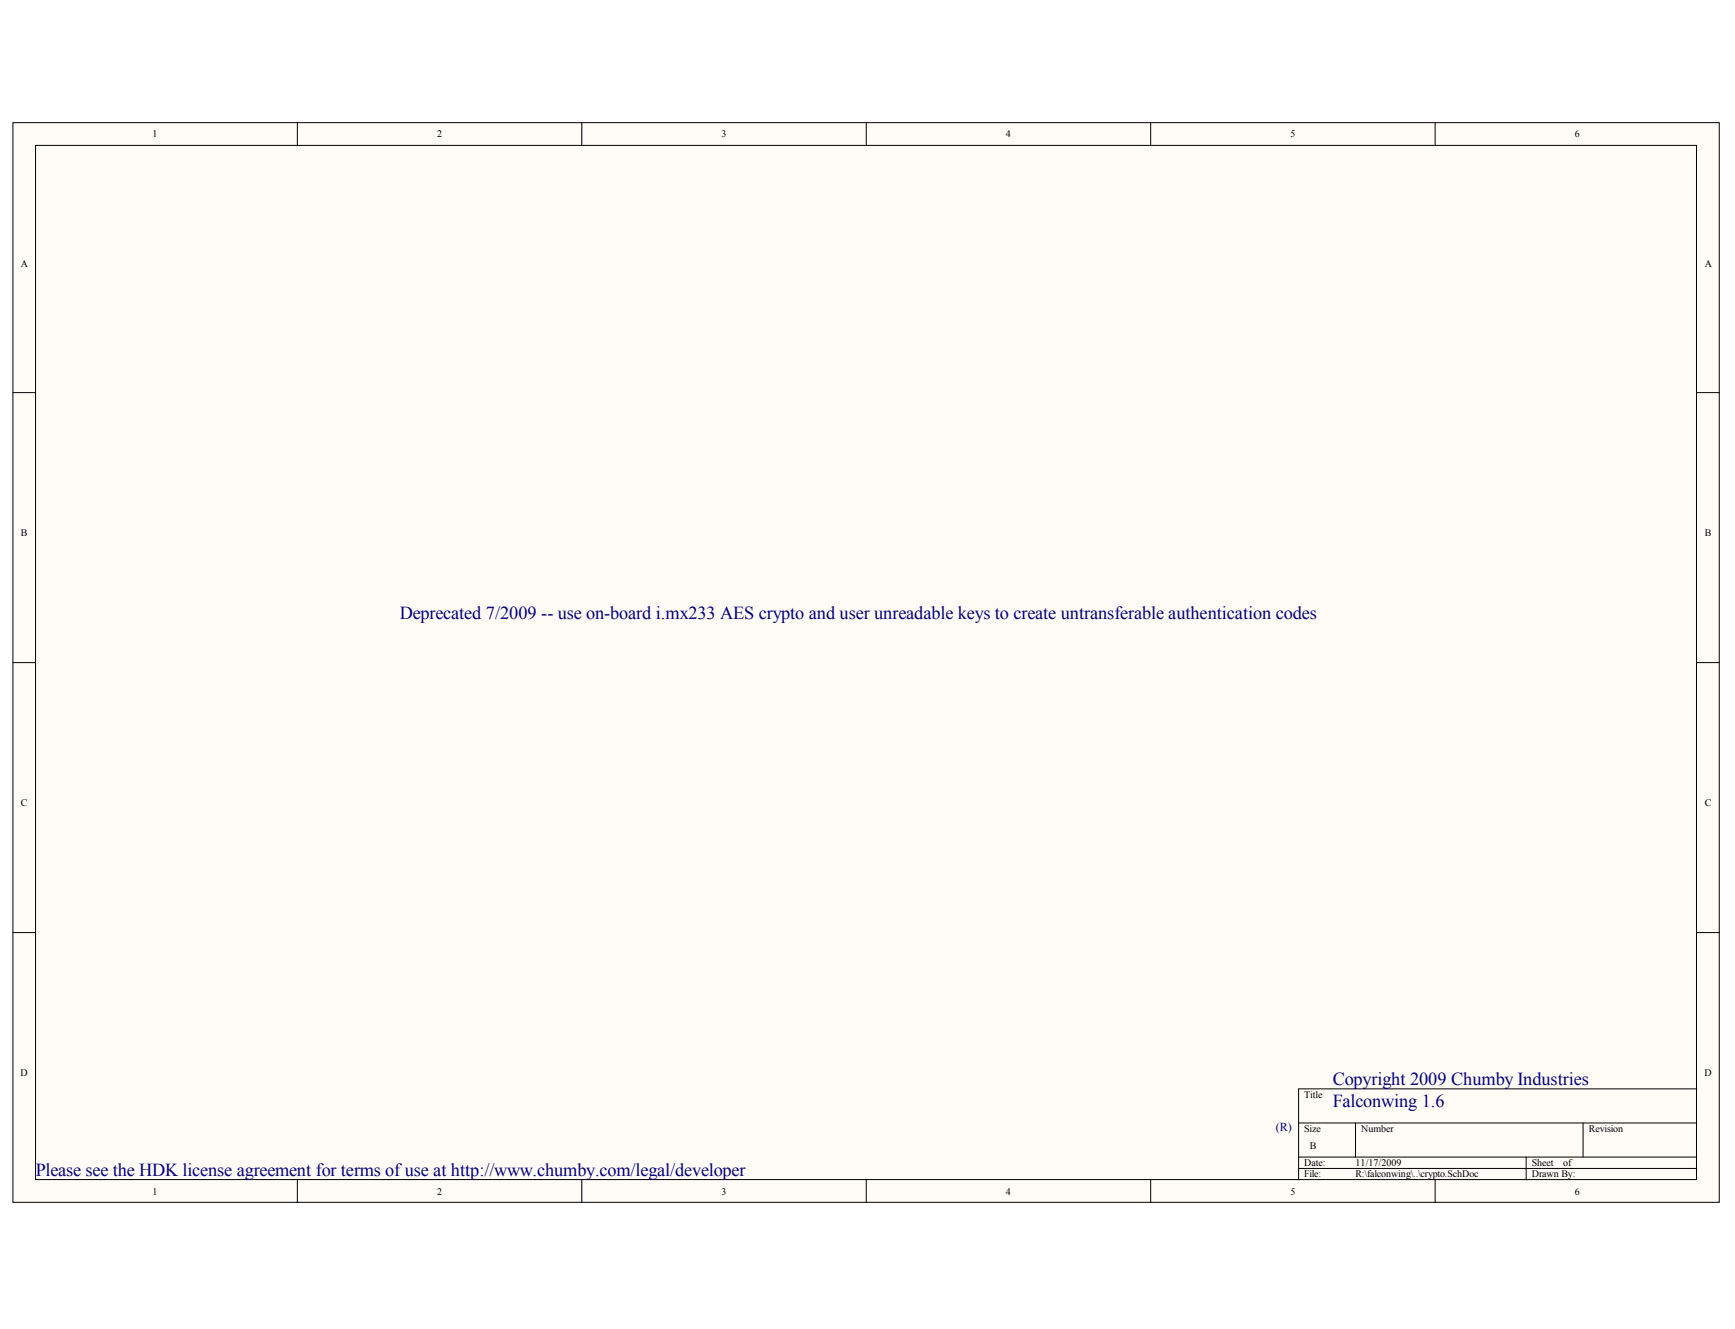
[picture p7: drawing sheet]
<svg xmlns="http://www.w3.org/2000/svg" width="273mm" height="209mm" viewBox="0 0 273 209" stroke-linecap="round" stroke-linejoin="round" font-family="sans-serif">
<defs><g id="words">
<g font-size="2.9" fill="#000080">
<text x="62.9" y="97.4">Deprecated 7/2009 -- use on-board i.mx233 AES crypto and user unreadable keys to create untransferable authentication codes</text>
<text x="209.7" y="170.7">Copyright 2009 Chumby Industries</text>
<text x="209.7" y="174.3">Falconwing 1.6</text>
<text x="5.6" y="185.1">Please see the HDK license agreement for terms ofuse at http://www.chumby.com/legal/developer</text>
</g>
<text font-size="1.9" fill="#000080" x="200.8" y="178.1">(R)</text>
<g font-size="1.6">
<text x="24" y="21.6">1</text>
<text x="68.8" y="21.6">2</text>
<text x="113.6" y="21.6">3</text>
<text x="158.3" y="21.6">4</text>
<text x="203.1" y="21.6">5</text>
<text x="247.8" y="21.6">6</text>
<text x="3.3" y="41.9">A</text>
<text x="268.3" y="41.9">A</text>
<text x="3.3" y="84.4">B</text>
<text x="268.3" y="84.4">B</text>
<text x="3.3" y="126.9">C</text>
<text x="268.3" y="126.9">C</text>
<text x="3.2" y="169.4">D</text>
<text x="205.3" y="172.8">Title</text>
<text x="268.3" y="169.4">D</text>
<text x="205.3" y="178.2">Size</text>
<text x="214.2" y="178.2">Number</text>
<text x="250" y="178.2">Revision</text>
<text x="205.3" y="183.5">Date:</text>
<text x="205.3" y="185.3">File:</text>
<text x="206.2" y="180.9">B</text>
<text x="213.3" y="183.5">11/17/2009</text>
<text x="213.3" y="185.3">R:\falconwing\..\crypto.SchDoc</text>
<text x="241.1" y="183.5">Sheet</text>
<text x="241.1" y="185.3">Drawn By:</text>
<text x="246" y="183.5">of</text>
<text x="24" y="188">1</text>
<text x="68.8" y="188">2</text>
<text x="113.6" y="188">3</text>
<text x="158.3" y="188">4</text>
<text x="203.1" y="188">5</text>
<text x="247.8" y="188">6</text>
</g>
</g></defs>
<g fill="#fffcf8" stroke="#000" stroke-width=".16">
<path d="M2 19.3h268.6v170h-268.6z"/>
<path d="M5.6 22.9h261.4v162.8h-261.4z"/>
</g>
<g fill="none" stroke="#000" stroke-width=".16">
<path d="M46.8 19.3v3.6M91.6 19.3v3.6M136.3 19.3v3.6M181.1 19.3v3.6M225.9 19.3v3.6M2 61.8h3.6M267 61.8h3.6M2 104.3h3.6M267 104.3h3.6M2 146.8h3.6M267 146.8h3.6M204.4 176.8h62.6"/>
<path d="M213.3 176.8v5.3M249.1 176.8v5.3M267 171.4h-62.6v14.3M46.8 185.7v3.6M91.6 185.7v3.6M136.3 185.7v3.6M181.1 185.7v3.6M204.4 182.1h62.6M204.4 183.9h62.6M225.9 185.7v3.6M240.2 182.1v3.6"/>
</g>
<use href="#words"/>
</svg>
